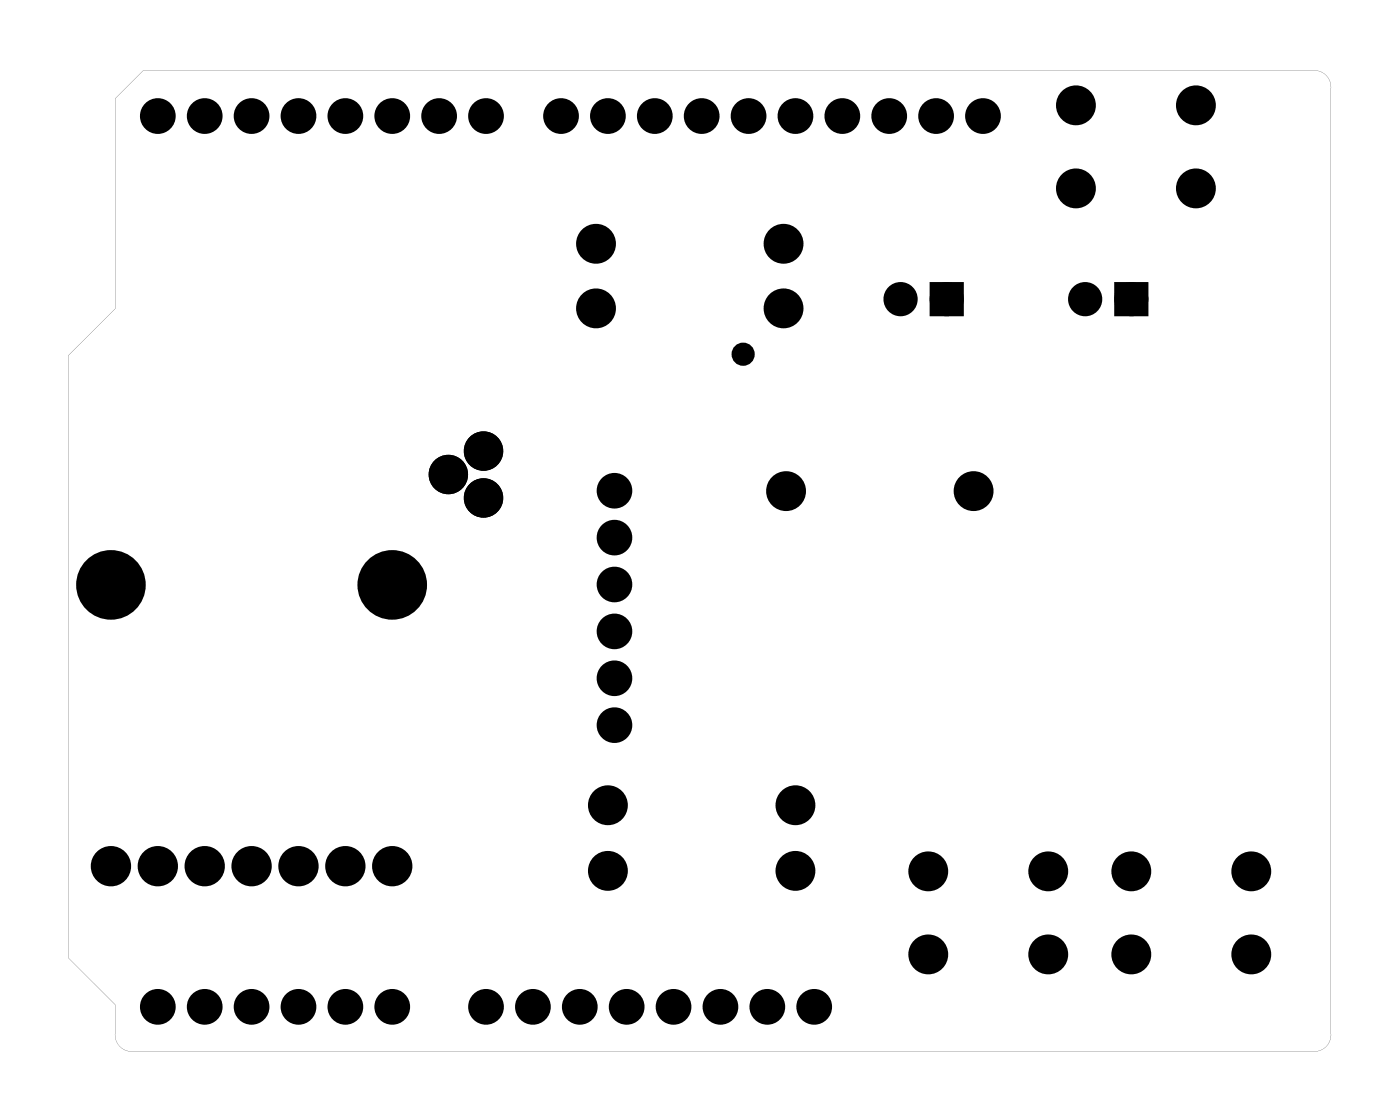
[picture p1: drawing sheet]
<svg xmlns="http://www.w3.org/2000/svg" width="76mm" height="61mm" viewBox="0 0 76 61" stroke-linecap="round" stroke-linejoin="round" font-family="sans-serif">
<g fill="#000">
<path d="M50.7 15.6h1.2v1.2h-1.2zM60.7 15.6h1.2v1.2h-1.2z"/>
<path d="M6.2 5.3v11.4l-2.5 2.6v32.6l2.5 2.5v1.6a.89 .89 0 0 0 1 1h63.9a.89 .89 0 0 0 1-1v-51.2a.89 .89 0 0 0-.8-1h-63.5zM6.2 5.3l1.6-1.5h63.3a.89 .89 0 0 1 1 1v51.4a.9 .9 0 0 1-1 .8h-64.1a.9 .9 0 0 1-.8-1v-1.6l-2.5-2.5v-32.6l2.5-2.6z"/>
<circle cx="33.3" cy="36.7" r=".62"/>
<circle cx="33.3" cy="34.2" r=".62"/>
<circle cx="33.3" cy="29.1" r=".62"/>
<circle cx="33.3" cy="26.6" r=".62"/>
<circle cx="33.3" cy="39.3" r=".62"/>
<circle cx="33.3" cy="31.7" r=".62"/>
</g>
<g fill="#000">
<circle cx="8.6" cy="6.3" r=".66"/>
<circle cx="11.1" cy="6.3" r=".66"/>
<circle cx="13.6" cy="6.3" r=".66"/>
<circle cx="16.2" cy="6.3" r=".66"/>
<circle cx="18.7" cy="6.3" r=".66"/>
<circle cx="21.3" cy="6.3" r=".66"/>
<circle cx="23.8" cy="6.3" r=".66"/>
<circle cx="26.3" cy="6.3" r=".66"/>
<circle cx="30.4" cy="6.3" r=".66"/>
<circle cx="32.3" cy="13.2" r=".7"/>
<circle cx="32.3" cy="16.7" r=".7"/>
<circle cx="32.9" cy="6.3" r=".66"/>
<circle cx="35.5" cy="6.3" r=".66"/>
<circle cx="38" cy="6.3" r=".66"/>
<circle cx="40.3" cy="19.2" r=".35"/>
<circle cx="40.6" cy="6.3" r=".66"/>
<circle cx="42.5" cy="13.2" r=".7"/>
<circle cx="42.5" cy="16.7" r=".7"/>
<circle cx="43.1" cy="6.3" r=".66"/>
<circle cx="45.6" cy="6.3" r=".66"/>
<circle cx="48.2" cy="6.3" r=".66"/>
<circle cx="48.8" cy="16.2" r=".6"/>
<circle cx="50.7" cy="6.3" r=".66"/>
<circle cx="51.3" cy="16.2" r=".6"/>
<circle cx="53.3" cy="6.3" r=".66"/>
<circle cx="58.3" cy="5.7" r=".7"/>
<circle cx="58.3" cy="10.2" r=".7"/>
<circle cx="58.8" cy="16.2" r=".6"/>
<circle cx="61.3" cy="16.2" r=".6"/>
<circle cx="64.8" cy="5.7" r=".7"/>
<circle cx="64.8" cy="10.2" r=".7"/>
<circle cx="6" cy="31.7" r="1.5"/>
<circle cx="6" cy="31.7" r="1.1"/>
<circle cx="21.3" cy="31.7" r="1.5"/>
<circle cx="21.3" cy="31.7" r="1.1"/>
<circle cx="24.3" cy="25.7" r=".69"/>
<circle cx="26.2" cy="24.4" r=".69"/>
<circle cx="26.2" cy="27" r=".69"/>
<circle cx="42.6" cy="26.6" r=".7"/>
<circle cx="52.7" cy="26.6" r=".7"/>
<circle cx="6" cy="46.9" r=".73"/>
<circle cx="8.6" cy="46.9" r=".73"/>
<circle cx="8.6" cy="54.5" r=".66"/>
<circle cx="11.1" cy="46.9" r=".73"/>
<circle cx="11.1" cy="54.5" r=".66"/>
<circle cx="13.6" cy="54.5" r=".66"/>
<circle cx="13.6" cy="46.9" r=".73"/>
<circle cx="16.2" cy="46.9" r=".73"/>
<circle cx="16.2" cy="54.5" r=".66"/>
<circle cx="18.7" cy="46.9" r=".73"/>
<circle cx="18.7" cy="54.5" r=".66"/>
<circle cx="21.3" cy="46.9" r=".73"/>
<circle cx="21.3" cy="54.5" r=".66"/>
<circle cx="26.3" cy="54.5" r=".66"/>
<circle cx="28.9" cy="54.5" r=".66"/>
<circle cx="31.4" cy="54.5" r=".66"/>
<circle cx="32.9" cy="43.6" r=".7"/>
<circle cx="32.9" cy="47.2" r=".7"/>
<circle cx="34" cy="54.5" r=".66"/>
<circle cx="36.5" cy="54.5" r=".66"/>
<circle cx="39" cy="54.5" r=".66"/>
<circle cx="41.6" cy="54.5" r=".66"/>
<circle cx="43.1" cy="43.6" r=".7"/>
<circle cx="43.1" cy="47.2" r=".7"/>
<circle cx="44.1" cy="54.5" r=".66"/>
<circle cx="50.3" cy="47.2" r=".7"/>
<circle cx="50.3" cy="51.7" r=".7"/>
<circle cx="56.8" cy="47.2" r=".7"/>
<circle cx="56.8" cy="51.7" r=".7"/>
<circle cx="61.3" cy="47.2" r=".7"/>
<circle cx="61.3" cy="51.7" r=".7"/>
<circle cx="67.8" cy="47.2" r=".7"/>
<circle cx="67.8" cy="51.7" r=".7"/>
</g>
<g fill="none" stroke="#000" stroke-width=".76" stroke-linecap="butt">
<circle cx="32.3" cy="13.2" r=".7"/>
<circle cx="32.3" cy="16.7" r=".7"/>
<circle cx="42.5" cy="13.2" r=".7"/>
<circle cx="42.5" cy="16.7" r=".7"/>
<circle cx="58.3" cy="5.7" r=".7"/>
<circle cx="58.3" cy="10.2" r=".7"/>
<circle cx="64.8" cy="5.7" r=".7"/>
<circle cx="64.8" cy="10.2" r=".7"/>
<circle cx="6" cy="31.7" r="1.5"/>
<circle cx="21.3" cy="31.7" r="1.5"/>
<circle cx="42.6" cy="26.6" r=".7"/>
<circle cx="52.7" cy="26.6" r=".7"/>
<circle cx="32.9" cy="43.6" r=".7"/>
<circle cx="32.9" cy="47.2" r=".7"/>
<circle cx="43.1" cy="43.6" r=".7"/>
<circle cx="43.1" cy="47.2" r=".7"/>
<circle cx="50.3" cy="47.2" r=".7"/>
<circle cx="50.3" cy="51.7" r=".7"/>
<circle cx="56.8" cy="47.2" r=".7"/>
<circle cx="56.8" cy="51.7" r=".7"/>
<circle cx="61.3" cy="47.2" r=".7"/>
<circle cx="61.3" cy="51.7" r=".7"/>
<circle cx="67.8" cy="47.2" r=".7"/>
<circle cx="67.8" cy="51.7" r=".7"/>
</g>
<circle cx="40.3" cy="19.2" r=".35" fill="none" stroke="#000" stroke-width=".55"/>
<g fill="none" stroke="#000" stroke-width=".25">
<circle cx="6" cy="31.7" r="1.1"/>
<circle cx="21.3" cy="31.7" r="1.1"/>
</g>
<g fill="none" stroke="#000" stroke-width=".65" stroke-linecap="butt">
<path d="M50.7 15.6h1.2v1.2h-1.2zM60.7 15.6h1.2v1.2h-1.2z"/>
<circle cx="48.8" cy="16.2" r=".6"/>
<circle cx="51.3" cy="16.2" r=".6"/>
<circle cx="58.8" cy="16.2" r=".6"/>
<circle cx="61.3" cy="16.2" r=".6"/>
</g>
<g fill="none" stroke="#000" stroke-width=".61" stroke-linecap="butt">
<circle cx="8.6" cy="6.3" r=".66"/>
<circle cx="11.1" cy="6.3" r=".66"/>
<circle cx="13.6" cy="6.3" r=".66"/>
<circle cx="16.2" cy="6.3" r=".66"/>
<circle cx="18.7" cy="6.3" r=".66"/>
<circle cx="21.3" cy="6.3" r=".66"/>
<circle cx="23.8" cy="6.3" r=".66"/>
<circle cx="26.3" cy="6.3" r=".66"/>
<circle cx="30.4" cy="6.3" r=".66"/>
<circle cx="32.9" cy="6.3" r=".66"/>
<circle cx="35.5" cy="6.3" r=".66"/>
<circle cx="38" cy="6.3" r=".66"/>
<circle cx="40.6" cy="6.3" r=".66"/>
<circle cx="43.1" cy="6.3" r=".66"/>
<circle cx="45.6" cy="6.3" r=".66"/>
<circle cx="48.2" cy="6.3" r=".66"/>
<circle cx="50.7" cy="6.3" r=".66"/>
<circle cx="53.3" cy="6.3" r=".66"/>
<circle cx="8.6" cy="54.5" r=".66"/>
<circle cx="11.1" cy="54.5" r=".66"/>
<circle cx="13.6" cy="54.5" r=".66"/>
<circle cx="16.2" cy="54.5" r=".66"/>
<circle cx="18.7" cy="54.5" r=".66"/>
<circle cx="21.3" cy="54.5" r=".66"/>
<circle cx="26.3" cy="54.5" r=".66"/>
<circle cx="28.9" cy="54.5" r=".66"/>
<circle cx="31.4" cy="54.5" r=".66"/>
<circle cx="34" cy="54.5" r=".66"/>
<circle cx="36.5" cy="54.5" r=".66"/>
<circle cx="39" cy="54.5" r=".66"/>
<circle cx="41.6" cy="54.5" r=".66"/>
<circle cx="44.1" cy="54.5" r=".66"/>
</g>
<g fill="none" stroke="#000" stroke-width=".72" stroke-linecap="butt">
<circle cx="6" cy="46.9" r=".73"/>
<circle cx="8.6" cy="46.9" r=".73"/>
<circle cx="11.1" cy="46.9" r=".73"/>
<circle cx="13.6" cy="46.9" r=".73"/>
<circle cx="16.2" cy="46.9" r=".73"/>
<circle cx="18.7" cy="46.9" r=".73"/>
<circle cx="21.3" cy="46.9" r=".73"/>
</g>
<g fill="none" stroke="#000" stroke-width=".74" stroke-linecap="butt">
<circle cx="24.3" cy="25.7" r=".69"/>
<circle cx="26.2" cy="27" r=".69"/>
<circle cx="26.2" cy="24.4" r=".69"/>
</g>
<g fill="none" stroke="#000" stroke-width=".69" stroke-linecap="butt">
<circle cx="33.3" cy="36.7" r=".62"/>
<circle cx="33.3" cy="34.2" r=".62"/>
<circle cx="33.3" cy="29.1" r=".62"/>
<circle cx="33.3" cy="26.6" r=".62"/>
<circle cx="33.3" cy="39.3" r=".62"/>
<circle cx="33.3" cy="31.7" r=".62"/>
</g>
</svg>
